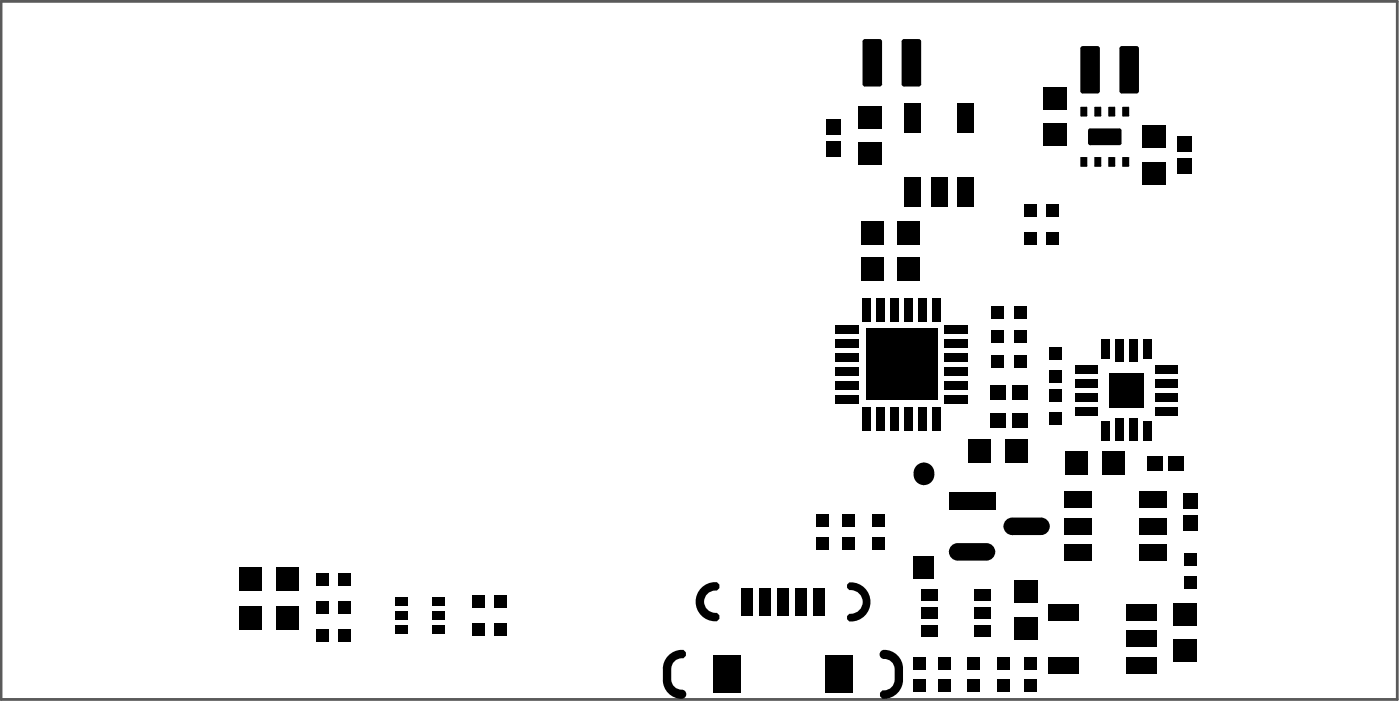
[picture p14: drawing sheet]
<svg xmlns="http://www.w3.org/2000/svg" width="167mm" height="84mm" viewBox="0 0 167 84" stroke-linecap="round" stroke-linejoin="round" font-family="sans-serif">
<path d="M.1 .2h166.4v83.1h-166.4z" fill="none" stroke="#5a5a5a" stroke-width=".33"/>
<g fill="#000">
<path d="M83.8 69.9a2.33 2.33 0 0 1 1.7-.6l.2 .3v.4l-.2 .3a1.36 1.36 0 0 0-1.6 1.4 1.35 1.35 0 0 0 1.6 1.3l.2 .3v.4l-.2 .3a2.34 2.34 0 0 1-2.4-1.5 2.34 2.34 0 0 1 .7-2.6zM101 69.6l.2-.2a2.34 2.34 0 0 1 2.5 2.3 2.34 2.34 0 0 1-2.5 2.3l-.2-.2v-.4l.2-.3a1.42 1.42 0 0 0 1.6-1.4 1.42 1.42 0 0 0-1.6-1.4l-.2-.3zM104.9 77.6a.87 .87 0 0 1 1.1-.1 2.23 2.23 0 0 1 1.6 2.1 3.7 3.7 0 0 1-.5 2.8 2.27 2.27 0 0 1-1.9 .8l-.3-.3v-.4l.3-.3a1.28 1.28 0 0 0 1.4-1.2v-1.4a1.22 1.22 0 0 0-1.3-1.1 .55 .55 0 0 1-.4-.9zM79.8 77.9a2.27 2.27 0 0 1 1.7-.5l.3 .3v.4l-.3 .3a1.28 1.28 0 0 0-1.5 1.2v1.4a1.22 1.22 0 0 0 1.4 1.1 .57 .57 0 0 1 .4 .8 .57 .57 0 0 1-.8 .3 2.23 2.23 0 0 1-2-2.2 3.7 3.7 0 0 1 .5-2.7z"/>
<path d="M103.1 10v.3zM102.8 10h.3v.3l-.3-.1z"/>
<path d="M102.8 4.9h.3zM102.8 4.8l.3-.1v.2h-.3z"/>
<path d="M104.8 10h.3zM104.8 10h.3l-.1 .3h-.2z"/>
<path d="M104.8 4.7v.2zM104.8 4.7h.2l.1 .2h-.3z"/>
<path d="M107.8 10v.3zM107.5 10h.3v.3l-.3-.1z"/>
<path d="M107.5 4.9h.3zM107.5 4.8l.3-.1v.2h-.3z"/>
<path d="M109.5 10h.3zM109.5 10h.3v.2l-.3 .1z"/>
<path d="M109.5 4.7v.2zM109.5 4.7l.3 .1v.1h-.3z"/>
<path d="M128.9 19.8v.1zM128.8 19.8h.1v.1z"/>
<path d="M128.8 18.8h.1zM128.8 18.7h.1v.1h-.1z"/>
<path d="M128.9 13.8v.1zM128.8 13.8h.1v.1z"/>
<path d="M128.8 12.8h.1zM128.8 12.7h.1v.1h-.1z"/>
<path d="M128.8 5.8h.3zM128.8 5.6l.3-.1v.3h-.3z"/>
<path d="M129.1 10.8v.3zM128.8 10.8h.3v.3h-.2z"/>
<path d="M129.5 19.8h.1zM129.5 19.8h.1l-.1 .1z"/>
<path d="M129.5 18.7v.1zM129.5 18.7l.1 .1h-.1z"/>
<path d="M129.5 13.8h.1zM129.5 13.8h.1l-.1 .1z"/>
<path d="M129.5 12.7v.1zM129.5 12.7l.1 .1h-.1z"/>
<path d="M129.7 15.5h.2zM129.8 15.4l.1-.1v.2h-.2z"/>
<path d="M129.9 17v.3zM129.7 17h.2v.3l-.1-.1z"/>
<path d="M130.5 19.8v.1zM130.4 19.8h.1v.1z"/>
<path d="M130.4 18.8h.1zM130.5 18.7v.1h-.1z"/>
<path d="M130.5 13.8v.1zM130.4 13.8h.1v.1z"/>
<path d="M130.4 12.8h.1zM130.5 12.7v.1h-.1z"/>
<path d="M130.8 5.5v.3zM130.8 5.5l.3 .1v.2h-.3z"/>
<path d="M130.8 10.8h.3zM130.8 10.8h.3v.2l-.3 .1z"/>
<path d="M131.2 19.8h.1zM131.2 19.8h.1l-.1 .1z"/>
<path d="M131.2 18.7v.1zM131.2 18.7l.1 .1h-.1z"/>
<path d="M131.2 13.8h.1zM131.2 13.8h.1l-.1 .1z"/>
<path d="M131.2 12.7v.1zM131.2 12.7l.1 .1h-.1z"/>
<path d="M132.2 19.8v.1zM132.1 19.8h.1v.1z"/>
<path d="M132.1 18.8h.1zM132.1 18.7h.1v.1h-.1z"/>
<path d="M132.2 13.8v.1zM132.1 13.8h.1v.1z"/>
<path d="M132.1 12.8h.1zM132.1 12.7h.1v.1h-.1z"/>
<path d="M132.8 19.8h.1zM132.8 19.8h.1l-.1 .1z"/>
<path d="M132.8 18.7v.1zM132.8 18.7l.1 .1h-.1z"/>
<path d="M132.8 13.8h.1zM132.8 13.8h.1l-.1 .1z"/>
<path d="M132.8 12.7v.1zM132.8 12.7l.1 .1h-.1z"/>
<path d="M133.4 17h.3zM133.4 17h.3l-.1 .2-.2 .1z"/>
<path d="M133.4 15.3v.2zM133.4 15.3l.2 .1 .1 .1h-.3z"/>
<path d="M133.4 5.8h.3zM133.5 5.6l.2-.1v.3h-.3z"/>
<path d="M133.7 10.8v.3zM133.4 10.8h.3v.3h-.1z"/>
<path d="M133.9 19.8v.1zM133.8 19.8h.1v.1z"/>
<path d="M133.8 18.8h.1zM133.8 18.7h.1v.1h-.1z"/>
<path d="M133.9 13.8v.1zM133.8 13.8h.1v.1z"/>
<path d="M133.8 12.8h.1zM133.8 12.7h.1v.1h-.1z"/>
<path d="M134.5 19.8h.1zM134.5 19.8h.1l-.1 .1z"/>
<path d="M134.5 18.7v.1zM134.5 18.7l.1 .1h-.1z"/>
<path d="M134.5 13.8h.1zM134.5 13.8h.1l-.1 .1z"/>
<path d="M134.5 12.7v.1zM134.5 12.7l.1 .1h-.1z"/>
<path d="M135.5 5.5v.3zM135.5 5.5h.1l.2 .3h-.3z"/>
<path d="M135.5 10.8h.3zM135.5 10.8h.3l-.2 .3h-.1z"/>
<path d="M108.9 56.3h1.2zM109.1 55.6l.6-.4 .4-.1v1.2h-1.2l.1-.4z"/>
<path d="M110.1 56.5v1.3zM108.9 56.5h1.2v1.3a1.23 1.23 0 0 1-1.2-1.3z"/>
<path d="M110.1 56.5h1.3zM110.1 56.5h1.3a1.23 1.23 0 0 1-1.3 1.3z"/>
<path d="M110.1 55.1v1.2zM110.1 55.1a1.23 1.23 0 0 1 1.3 1.2h-1.3z"/>
<path d="M113.1 65.7h1zM113.3 65.1l.5-.4h.3v1h-1z"/>
<path d="M114.1 65.7v1.1zM113.1 65.7h1v1.1a1.04 1.04 0 0 1-1-1.1z"/>
<path d="M117.6 64.7v1zM117.6 64.7a1.04 1.04 0 0 1 1 1h-1z"/>
<path d="M117.6 65.7h1zM117.6 65.7h1a1.04 1.04 0 0 1-1 1.1z"/>
<path d="M119.6 62.7h1zM119.8 62.1l.5-.4 .3-.1v1.1h-1z"/>
<path d="M120.6 62.7v1zM119.6 62.7h1v1a1.04 1.04 0 0 1-1-1z"/>
<path d="M124.1 61.6v1.1zM124.1 61.6a1.04 1.04 0 0 1 1 1.1h-1z"/>
<path d="M124.1 62.7h1zM124.1 62.7h1a1.04 1.04 0 0 1-1 1z"/>
</g>
<g fill="#000">
<path d="M98.4 16.8h1.8v1.9h-1.8z" fill-rule="evenodd"/>
<path d="M98.4 14.2h1.8v1.9h-1.8z" fill-rule="evenodd"/>
<path d="M102.2 17h2.9v2.6h-2.9z" fill-rule="evenodd"/>
<path d="M102.2 12.6h2.9v2.7h-2.9z" fill-rule="evenodd"/>
<path d="M102.8 4.9l.3-.2h1.7l.3 .2v5.1l-.3 .3h-1.7l-.3-.3z" fill-rule="evenodd"/>
<path d="M107.8 4.7h1.7l.3 .2v5.1l-.3 .3h-1.7l-.3-.3v-5.1z" fill-rule="evenodd"/>
<path d="M107.8 12.3h2v3.5h-2z" fill-rule="evenodd"/>
<path d="M114.1 12.3h2v3.5h-2z" fill-rule="evenodd"/>
<path d="M124.4 10.4h2.8v2.6h-2.8z" fill-rule="evenodd"/>
<path d="M124.4 14.7h2.8v2.7h-2.8z" fill-rule="evenodd"/>
<path d="M128.8 18.8l.1-.1h.6l.1 .1v1l-.1 .1h-.6l-.1-.1z" fill-rule="evenodd"/>
<path d="M128.8 12.8l.1-.1h.6l.1 .1v1l-.1 .1h-.6l-.1-.1z" fill-rule="evenodd"/>
<path d="M130.4 18.8l.1-.1h.7l.1 .1v1l-.1 .1h-.7l-.1-.1z" fill-rule="evenodd"/>
<path d="M130.4 12.8l.1-.1h.7l.1 .1v1l-.1 .1h-.7l-.1-.1z" fill-rule="evenodd"/>
<path d="M129.1 5.5h1.7l.3 .3v5l-.3 .3h-1.7l-.3-.3v-5z" fill-rule="evenodd"/>
<path d="M132.1 18.8l.1-.1h.6l.1 .1v1l-.1 .1h-.6l-.1-.1z" fill-rule="evenodd"/>
<path d="M132.1 12.8l.1-.1h.6l.1 .1v1l-.1 .1h-.6l-.1-.1z" fill-rule="evenodd"/>
<path d="M129.7 15.5l.2-.2h3.5l.3 .2v1.5l-.3 .3h-3.5l-.2-.3z" fill-rule="evenodd"/>
<path d="M133.8 18.8l.1-.1h.6l.1 .1v1l-.1 .1h-.6l-.1-.1z" fill-rule="evenodd"/>
<path d="M133.8 12.8l.1-.1h.6l.1 .1v1l-.1 .1h-.6l-.1-.1z" fill-rule="evenodd"/>
<path d="M133.7 5.5h1.8l.3 .3v5l-.3 .3h-1.8l-.3-.3v-5z" fill-rule="evenodd"/>
<path d="M136.2 15h2.8v2.6h-2.8z" fill-rule="evenodd"/>
<path d="M140.3 18.8h1.7v1.9h-1.7z" fill-rule="evenodd"/>
<path d="M140.3 16.2h1.7v1.9h-1.7z" fill-rule="evenodd"/>
<path d="M99.6 38.7h2.8v1h-2.8z" fill-rule="evenodd"/>
<path d="M102.8 35.5h1v2.8h-1z" fill-rule="evenodd"/>
<path d="M102.6 26.4h2.7v2.8h-2.7z" fill-rule="evenodd"/>
<path d="M102.6 30.7h2.7v2.8h-2.7z" fill-rule="evenodd"/>
<path d="M104.5 35.5h1v2.8h-1z" fill-rule="evenodd"/>
<path d="M106.1 35.5h1v2.8h-1z" fill-rule="evenodd"/>
<path d="M107.8 35.5h1v2.8h-1z" fill-rule="evenodd"/>
<path d="M107 26.4h2.6v2.8h-2.6z" fill-rule="evenodd"/>
<path d="M107 30.7h2.6v2.8h-2.6z" fill-rule="evenodd"/>
<path d="M107.8 21.1h2v3.5h-2z" fill-rule="evenodd"/>
<path d="M109.5 35.5h1v2.8h-1z" fill-rule="evenodd"/>
<path d="M111.1 35.5h1v2.8h-1z" fill-rule="evenodd"/>
<path d="M112.5 38.7h2.9v1h-2.9z" fill-rule="evenodd"/>
<path d="M111 21.1h2v3.5h-2z" fill-rule="evenodd"/>
<path d="M114.1 21.1h2v3.5h-2z" fill-rule="evenodd"/>
<path d="M118.2 36.5h1.5v1.5h-1.5z" fill-rule="evenodd"/>
<path d="M118.2 39.3h1.5v1.5h-1.5z" fill-rule="evenodd"/>
<path d="M120.9 36.5h1.5v1.5h-1.5z" fill-rule="evenodd"/>
<path d="M122 27.7h1.5v1.5h-1.5z" fill-rule="evenodd"/>
<path d="M120.9 39.3h1.5v1.5h-1.5z" fill-rule="evenodd"/>
<path d="M122 24.4h1.5v1.5h-1.5z" fill-rule="evenodd"/>
<path d="M124.7 27.7h1.5v1.5h-1.5z" fill-rule="evenodd"/>
<path d="M124.7 24.4h1.5v1.5h-1.5z" fill-rule="evenodd"/>
<path d="M136.2 19.3h2.8v2.6h-2.8z" fill-rule="evenodd"/>
<path d="M99.6 47.1h2.8v1h-2.8z" fill-rule="evenodd"/>
<path d="M99.6 43.7h2.8v1h-2.8z" fill-rule="evenodd"/>
<path d="M99.6 40.4h2.8v1h-2.8z" fill-rule="evenodd"/>
<path d="M99.6 45.4h2.8v1h-2.8z" fill-rule="evenodd"/>
<path d="M99.6 42.1h2.8v1h-2.8z" fill-rule="evenodd"/>
<path d="M103.2 39.2h8.5v8.4h-8.5z" fill-rule="evenodd"/>
<path d="M102.8 48.5h1v2.8h-1z" fill-rule="evenodd"/>
<path d="M104.5 48.5h1v2.8h-1z" fill-rule="evenodd"/>
<path d="M106.1 48.5h1v2.8h-1z" fill-rule="evenodd"/>
<path d="M107.8 48.5h1v2.8h-1z" fill-rule="evenodd"/>
<path d="M108.9 56.3l1.2-1.2 1.3 1.2v.2l-1.3 1.3-1.2-1.3z" fill-rule="evenodd"/>
<path d="M109.5 48.5h1v2.8h-1z" fill-rule="evenodd"/>
<path d="M111.1 48.5h1v2.8h-1z" fill-rule="evenodd"/>
<path d="M112.5 43.7h2.9v1h-2.9z" fill-rule="evenodd"/>
<path d="M112.5 47.1h2.9v1h-2.9z" fill-rule="evenodd"/>
<path d="M112.5 40.4h2.9v1h-2.9z" fill-rule="evenodd"/>
<path d="M112.5 45.4h2.9v1h-2.9z" fill-rule="evenodd"/>
<path d="M112.5 42.1h2.9v1h-2.9z" fill-rule="evenodd"/>
<path d="M113.1 58.6h5.5v2.1h-5.5z" fill-rule="evenodd"/>
<path d="M115.4 52.3h2.7v2.8h-2.7z" fill-rule="evenodd"/>
<path d="M118.2 42.3h1.5v1.5h-1.5z" fill-rule="evenodd"/>
<path d="M119.8 52.3h2.6v2.8h-2.6z" fill-rule="evenodd"/>
<path d="M118 45.9h1.9v1.7h-1.9z" fill-rule="evenodd"/>
<path d="M118 49.2h1.9v1.7h-1.9z" fill-rule="evenodd"/>
<path d="M120.9 42.3h1.5v1.5h-1.5z" fill-rule="evenodd"/>
<path d="M120.6 45.9h1.9v1.7h-1.9z" fill-rule="evenodd"/>
<path d="M120.6 49.2h1.9v1.7h-1.9z" fill-rule="evenodd"/>
<path d="M125 46.4h1.5v1.5h-1.5z" fill-rule="evenodd"/>
<path d="M125 44.1h1.5v1.5h-1.5z" fill-rule="evenodd"/>
<path d="M125 49h1.5v1.5h-1.5z" fill-rule="evenodd"/>
<path d="M125 41.4h1.5v1.5h-1.5z" fill-rule="evenodd"/>
<path d="M128.2 43.5h2.6v1h-2.6z" fill-rule="evenodd"/>
<path d="M128.2 45.1h2.6v1h-2.6z" fill-rule="evenodd"/>
<path d="M128.2 46.8h2.6v1h-2.6z" fill-rule="evenodd"/>
<path d="M128.2 48.5h2.6v1h-2.6z" fill-rule="evenodd"/>
<path d="M127 53.8h2.7v2.8h-2.7z" fill-rule="evenodd"/>
<path d="M131.3 50.2h1v2.3h-1z" fill-rule="evenodd"/>
<path d="M131.3 40.4h1v2.3h-1z" fill-rule="evenodd"/>
<path d="M132.2 44.4h4.1v4.1h-4.1z" fill-rule="evenodd"/>
<path d="M132.9 49.9h1v2.6h-1z" fill-rule="evenodd"/>
<path d="M132.9 40.4h1v2.7h-1z" fill-rule="evenodd"/>
<path d="M131.3 53.8h2.7v2.8h-2.7z" fill-rule="evenodd"/>
<path d="M134.6 49.9h1v2.6h-1z" fill-rule="evenodd"/>
<path d="M134.6 40.4h1v2.7h-1z" fill-rule="evenodd"/>
<path d="M136.3 50.2h1v2.3h-1z" fill-rule="evenodd"/>
<path d="M136.3 40.4h1v2.3h-1z" fill-rule="evenodd"/>
<path d="M137.7 46.8h2.6v1h-2.6z" fill-rule="evenodd"/>
<path d="M137.7 45.1h2.6v1h-2.6z" fill-rule="evenodd"/>
<path d="M137.7 43.5h2.6v1h-2.6z" fill-rule="evenodd"/>
<path d="M137.7 48.5h2.6v1h-2.6z" fill-rule="evenodd"/>
<path d="M136.7 54.3h1.8v1.8h-1.8z" fill-rule="evenodd"/>
<path d="M141 58.8h1.8v1.9h-1.8z" fill-rule="evenodd"/>
<path d="M139.3 54.3h1.8v1.8h-1.8z" fill-rule="evenodd"/>
<path d="M28.6 72.2h2.6v2.9h-2.6z" fill-rule="evenodd"/>
<path d="M28.6 67.6h2.6v2.8h-2.6z" fill-rule="evenodd"/>
<path d="M32.9 72.2h2.7v2.9h-2.7z" fill-rule="evenodd"/>
<path d="M32.9 67.6h2.7v2.8h-2.7z" fill-rule="evenodd"/>
<path d="M37.7 71.6h1.5v1.5h-1.5z" fill-rule="evenodd"/>
<path d="M37.7 74.9h1.5v1.5h-1.5z" fill-rule="evenodd"/>
<path d="M37.7 68.3h1.5v1.5h-1.5z" fill-rule="evenodd"/>
<path d="M40.3 71.6h1.5v1.5h-1.5z" fill-rule="evenodd"/>
<path d="M40.3 74.9h1.5v1.5h-1.5z" fill-rule="evenodd"/>
<path d="M40.3 68.3h1.5v1.5h-1.5z" fill-rule="evenodd"/>
<path d="M47.1 74.5h1.5v1h-1.5z" fill-rule="evenodd"/>
<path d="M47.1 71.2h1.5v1h-1.5z" fill-rule="evenodd"/>
<path d="M47.1 72.8h1.5v1h-1.5z" fill-rule="evenodd"/>
<path d="M51.5 71.2h1.5v1h-1.5z" fill-rule="evenodd"/>
<path d="M51.5 74.5h1.5v1h-1.5z" fill-rule="evenodd"/>
<path d="M51.5 72.8h1.5v1h-1.5z" fill-rule="evenodd"/>
<path d="M56.3 70.9h1.5v1.5h-1.5z" fill-rule="evenodd"/>
<path d="M56.3 74.2h1.5v1.5h-1.5z" fill-rule="evenodd"/>
<path d="M59 70.9h1.5v1.5h-1.5z" fill-rule="evenodd"/>
<path d="M59 74.2h1.5v1.5h-1.5z" fill-rule="evenodd"/>
<path d="M88.3 70h1.4v3.3h-1.4z" fill-rule="evenodd"/>
<path d="M90.5 70h1.3v3.3h-1.3z" fill-rule="evenodd"/>
<path d="M92.7 70h1.3v3.3h-1.3z" fill-rule="evenodd"/>
<path d="M94.8 70h1.3v3.3h-1.3z" fill-rule="evenodd"/>
<path d="M97.2 63.9h1.5v1.5h-1.5z" fill-rule="evenodd"/>
<path d="M97.2 61.3h1.5v1.5h-1.5z" fill-rule="evenodd"/>
<path d="M97 70h1.3v3.3h-1.3z" fill-rule="evenodd"/>
<path d="M100.4 63.9h1.5v1.5h-1.5z" fill-rule="evenodd"/>
<path d="M100.4 61.3h1.5v1.5h-1.5z" fill-rule="evenodd"/>
<path d="M104 63.9h1.5v1.5h-1.5z" fill-rule="evenodd"/>
<path d="M104 61.3h1.5v1.5h-1.5z" fill-rule="evenodd"/>
<path d="M108.9 66.3h2.5v2.7h-2.5z" fill-rule="evenodd"/>
<path d="M109.8 74.5h2v1.4h-2z" fill-rule="evenodd"/>
<path d="M109.8 72.3h2v1.4h-2z" fill-rule="evenodd"/>
<path d="M109.8 70.1h2v1.4h-2z" fill-rule="evenodd"/>
<path d="M108.9 78.2h1.5v1.5h-1.5z" fill-rule="evenodd"/>
<path d="M111.9 78.2h1.5v1.5h-1.5z" fill-rule="evenodd"/>
<path d="M116.1 70.1h2v1.4h-2z" fill-rule="evenodd"/>
<path d="M116.1 72.3h2v1.4h-2z" fill-rule="evenodd"/>
<path d="M116.1 74.5h2v1.4h-2z" fill-rule="evenodd"/>
<path d="M115.3 78.2h1.5v1.5h-1.5z" fill-rule="evenodd"/>
<path d="M113.1 65.7l1-1h3.5l1 1-1 1.1h-3.5z" fill-rule="evenodd"/>
<path d="M118.9 78.2h1.5v1.5h-1.5z" fill-rule="evenodd"/>
<path d="M120.9 69.2h2.8v2.6h-2.8z" fill-rule="evenodd"/>
<path d="M120.9 73.5h2.8v2.7h-2.8z" fill-rule="evenodd"/>
<path d="M122 78.2h1.5v1.5h-1.5z" fill-rule="evenodd"/>
<path d="M119.6 62.7l1-1.1h3.5l1 1.1-1 1h-3.5z" fill-rule="evenodd"/>
<path d="M126.8 58.5h3.3v2h-3.3z" fill-rule="evenodd"/>
<path d="M126.8 61.7h3.3v2h-3.3z" fill-rule="evenodd"/>
<path d="M126.8 64.8h3.3v2h-3.3z" fill-rule="evenodd"/>
<path d="M124.9 71.9h3.7v2h-3.7z" fill-rule="evenodd"/>
<path d="M135.8 58.5h3.3v2h-3.3z" fill-rule="evenodd"/>
<path d="M135.8 61.7h3.3v2h-3.3z" fill-rule="evenodd"/>
<path d="M135.8 64.8h3.3v2h-3.3z" fill-rule="evenodd"/>
<path d="M134.3 71.9h3.6v2h-3.6z" fill-rule="evenodd"/>
<path d="M134.3 75.1h3.6v2h-3.6z" fill-rule="evenodd"/>
<path d="M139.8 71.8h2.9v2.7h-2.9z" fill-rule="evenodd"/>
<path d="M139.8 76.2h2.9v2.6h-2.9z" fill-rule="evenodd"/>
<path d="M141 61.4h1.8v1.9h-1.8z" fill-rule="evenodd"/>
<path d="M141.2 65.9h1.5v1.5h-1.5z" fill-rule="evenodd"/>
<path d="M141.2 68.6h1.5v1.5h-1.5z" fill-rule="evenodd"/>
<path d="M85 78.1h3.3v4.5h-3.3z" fill-rule="evenodd"/>
<path d="M98.3 78.1h3.3v4.5h-3.3z" fill-rule="evenodd"/>
<path d="M108.9 80.9h1.5v1.5h-1.5z" fill-rule="evenodd"/>
<path d="M111.9 80.9h1.5v1.5h-1.5z" fill-rule="evenodd"/>
<path d="M115.3 80.9h1.5v1.5h-1.5z" fill-rule="evenodd"/>
<path d="M118.9 80.9h1.5v1.5h-1.5z" fill-rule="evenodd"/>
<path d="M122 80.9h1.5v1.5h-1.5z" fill-rule="evenodd"/>
<path d="M124.9 78.2h3.7v2h-3.7z" fill-rule="evenodd"/>
<path d="M134.3 78.2h3.6v2h-3.6z" fill-rule="evenodd"/>
</g>
</svg>
